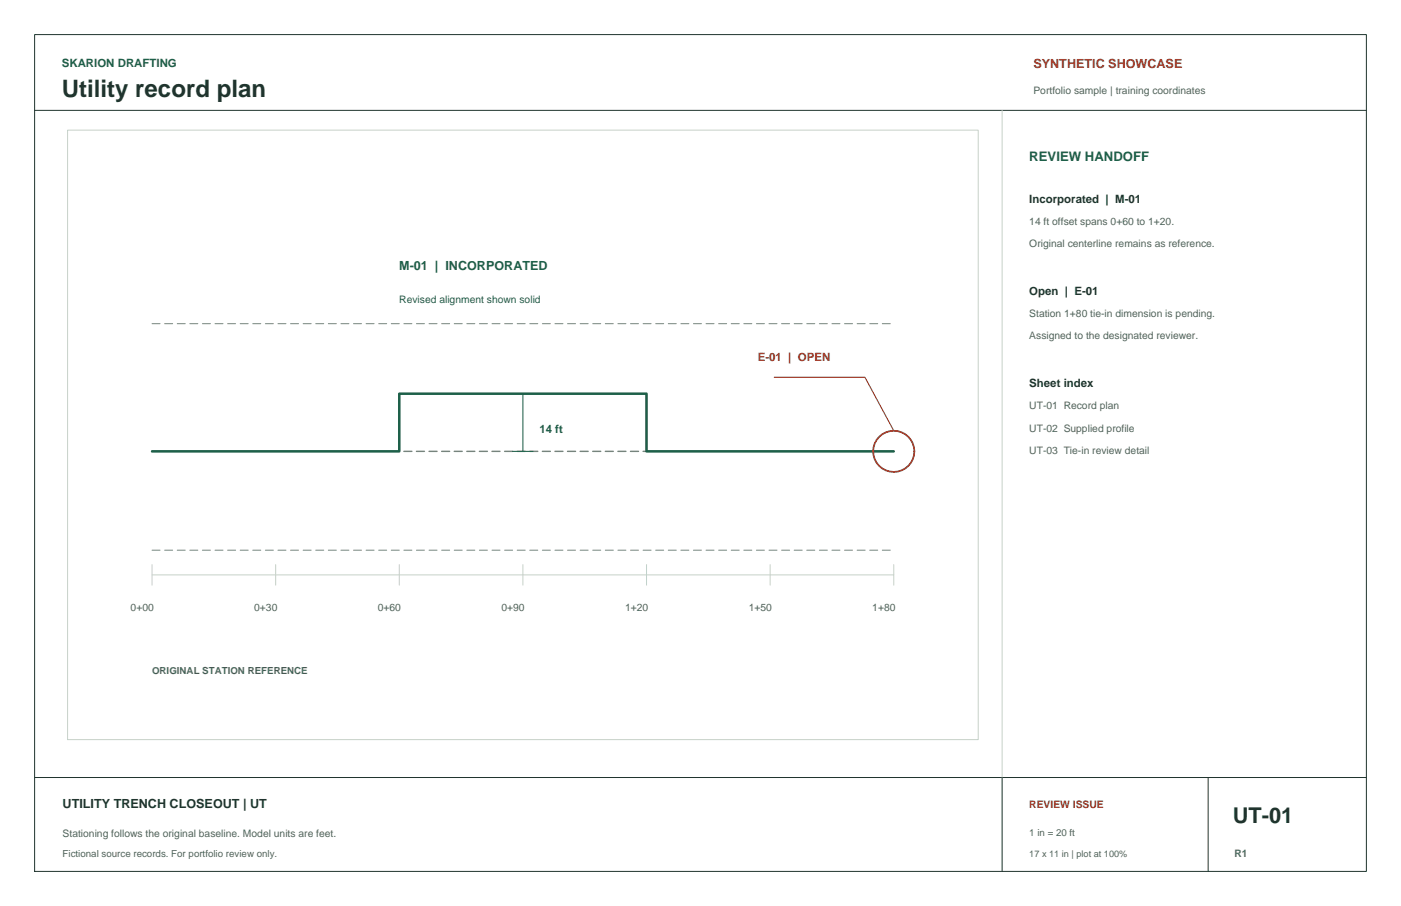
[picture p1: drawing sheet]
<svg xmlns="http://www.w3.org/2000/svg" width="432mm" height="279mm" viewBox="0 0 432 279" stroke-linecap="round" stroke-linejoin="round" font-family="sans-serif">
<defs><g id="words">
<text font-size="7.4" fill="#20342e" x="19" y="30">Utility record plan</text>
<text font-size="6.7" fill="#20342e" x="380" y="253.7">UT-01</text>
<text font-size="4.1" fill="#1d6049" x="317.2" y="49.5">REVIEW HANDOFF</text>
<text font-size="3.9" fill="#a13624" x="318.5" y="21.1">SYNTHETIC SHOWCASE</text>
<text font-size="3.9" fill="#1d6049" x="123.1" y="83.3">M-01 | INCORPORATED</text>
<text font-size="3.9" fill="#20342e" x="19.3" y="249.2">UTILITY TRENCH CLOSEOUT | UT</text>
<g font-size="3.5" fill="#1d6049">
<text x="19" y="20.6">SKARION DRAFTING</text>
<text x="166.2" y="133.5">14 ft</text>
</g>
<g font-size="3.5" fill="#20342e">
<text x="317.2" y="62.5">Incorporated | M-01</text>
<text x="317.2" y="90.9">Open | E-01</text>
<text x="317.2" y="119.4">Sheet index</text>
</g>
<text font-size="3.5" fill="#a13624" x="233.6" y="111.3">E-01 | OPEN</text>
<g font-size="3.2" fill="#50635a">
<text x="318.5" y="29">Portfolio sample | training coordinates</text>
<text x="317.2" y="69.3">14 ft offset spans 0+60 to 1+20.</text>
<text x="317.2" y="76.2">Original centerline remains as reference.</text>
<text x="317.2" y="97.8">Station 1+80 tie-in dimension is pending.</text>
<text x="317.2" y="104.6">Assigned to the designated reviewer.</text>
<text x="317.2" y="126.2">UT-01 Record plan</text>
<text x="317.2" y="133.1">UT-02 Supplied profile</text>
<text x="317.2" y="140">UT-03 Tie-in review detail</text>
<text x="40.3" y="188.5">0+00</text>
<text x="78.4" y="188.5">0+30</text>
<text x="116.5" y="188.5">0+60</text>
<text x="154.6" y="188.5">0+90</text>
<text x="192.7" y="188.5">1+20</text>
<text x="230.8" y="188.5">1+50</text>
<text x="268.9" y="188.5">1+80</text>
<text x="19.3" y="258.1">Stationing follows the original baseline. Model units are feet.</text>
<text x="380.5" y="264.2">R1</text>
</g>
<text font-size="3.2" fill="#1d6049" x="123.1" y="93.5">Revised alignment shown solid</text>
<text font-size="3.2" fill="#a13624" x="317.2" y="249.2">REVIEW ISSUE</text>
<g font-size="3" fill="#50635a">
<text x="46.9" y="207.8">ORIGINAL STATION REFERENCE</text>
<text x="317.2" y="257.8">1 in = 20 ft</text>
<text x="19.3" y="264.4">Fictional source records. For portfolio review only.</text>
</g>
<text font-size="2.8" fill="#50635a" x="317.2" y="264.4">17 x 11 in | plot at 100%</text>
</g></defs>
<path d="M46.9 99.8h228.6M46.9 169.7h228.6" fill="none" stroke="#76857d" stroke-width=".31" stroke-dasharray="2.5 1.4"/>
<path d="M46.9 139.2h228.6" fill="none" stroke="#76857d" stroke-width=".44" stroke-dasharray="2.5 1.4"/>
<path d="M46.9 139.2h76.2v-17.8h76.2v17.8h76.2" fill="none" stroke="#1d6049" stroke-width=".78"/>
<path d="M10.7 10.7h410.4v258h-410.4zM10.7 34h410.4M10.7 239.8h410.4M308.9 239.8v28.9M372.4 239.8v28.9" fill="none" stroke="#20342e" stroke-width=".31"/>
<path d="M308.9 34v205.8M20.8 40.1h280.7v188h-280.7zM46.9 174.1v6.4M46.9 177.3h228.6M85 174.1v6.4M123.1 174.1v6.4M161.2 174.1v6.4M199.3 174.1v6.4M237.4 174.1v6.4M275.5 174.1v6.4" fill="none" stroke="#c7d1c8" stroke-width=".31"/>
<path d="M158 139.2h6.3M158 121.4h6.3M161.2 121.4v17.8" fill="none" stroke="#1d6049" stroke-width=".31"/>
<circle cx="275.5" cy="139.2" r="6.4" fill="none" stroke="#a13624" stroke-width=".55"/>
<path d="M238.6 116.3h28l8.9 16.5" fill="none" stroke="#a13624" stroke-width=".34"/>
<use href="#words"/>
</svg>
